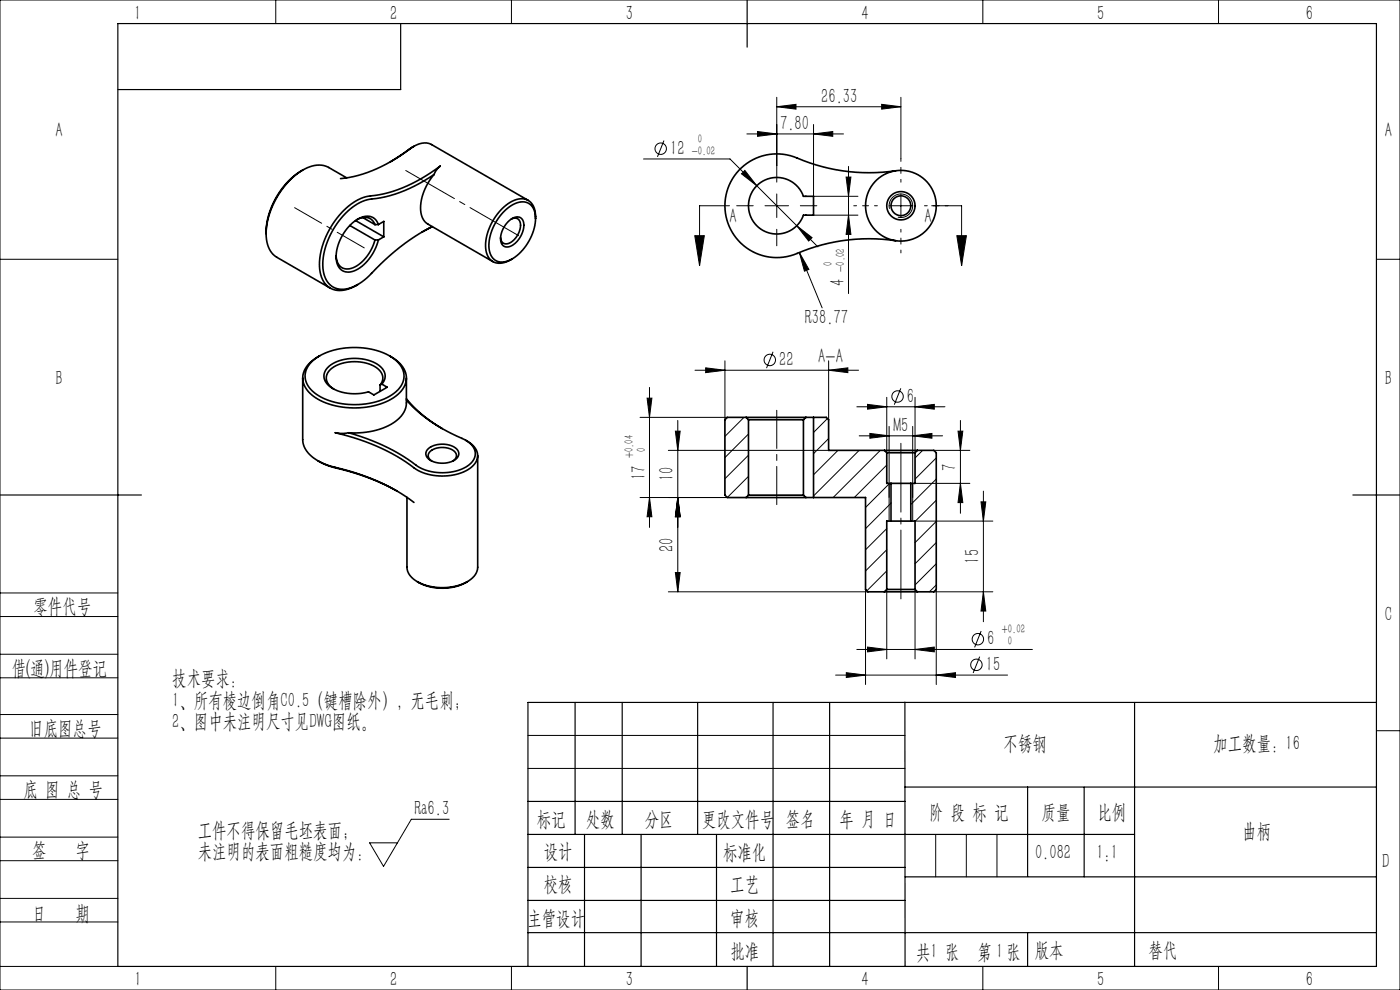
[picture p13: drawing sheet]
<svg xmlns="http://www.w3.org/2000/svg" width="297mm" height="210mm" viewBox="0 0 297 210" stroke-linecap="round" stroke-linejoin="round" font-family="sans-serif">
<defs><g id="words">
<g font-size="4.4">
<text x="28.5" y="4.1">1</text>
<text x="82.7" y="4.1">2</text>
<text x="132.7" y="4.1">3</text>
<text x="182.7" y="4.1">4</text>
<text x="232.7" y="4.1">5</text>
<text x="277" y="4.1">6</text>
<text x="174.2" y="21.8">26.33</text>
<text x="11.8" y="29.2">A</text>
<text x="165.5" y="27.5">7.80</text>
<text x="293.8" y="29.1">A</text>
<text x="142.2" y="32.8">12</text>
<text x="154.8" y="47.3">A</text>
<text x="196.1" y="47.3">A</text>
<text x="179.1" y="60.7" transform="rotate(-90 179.1 60.7)">4</text>
<text x="170.7" y="68.8">R38.77</text>
<text x="165.3" y="77.7">22</text>
<text x="173.6" y="77.1">A-A</text>
<text x="11.8" y="81.6">B</text>
<text x="293.8" y="81.6">B</text>
<text x="192.4" y="85.4">6</text>
<text x="189.5" y="91.6">M5</text>
<text x="136.9" y="101.8" transform="rotate(-90 136.9 101.8)">17</text>
<text x="202.9" y="100" transform="rotate(-90 202.9 100)">7</text>
<text x="142.9" y="102.1" transform="rotate(-90 142.9 102.1)">10</text>
<text x="142.9" y="117.1" transform="rotate(-90 142.9 117.1)">20</text>
<text x="207.7" y="119.6" transform="rotate(-90 207.7 119.6)">15</text>
<text x="7.1" y="130.1">零件代号</text>
<text x="293.8" y="131.6">C</text>
<text x="209.5" y="136.9">6</text>
<text x="2.5" y="143.2">借(通)用件登记</text>
<text x="209.1" y="142.3">15</text>
<text x="36.5" y="145.4">技术要求：</text>
<text x="36.5" y="149.9">1、所有棱边倒角C0.5（键槽除外），无毛刺；</text>
<text x="6.2" y="155.8">旧底图总号</text>
<text x="36.5" y="154.4">2、图中未注明尺寸见DWG图纸。</text>
<text x="212.9" y="159.1">不锈钢</text>
<text x="257.4" y="159.1">加工数量：16</text>
<text x="5" y="168.9">底 图 总 号</text>
<text x="87.9" y="172.9">Ra6.3</text>
<text x="197.1" y="173.8">阶 段 标 记</text>
<text x="221" y="173.8">质量</text>
<text x="232.8" y="173.8">比例</text>
<text x="42" y="177.6">工件不得保留毛坯表面；</text>
<text x="113.9" y="175.2">标记</text>
<text x="124.3" y="175.2">处数</text>
<text x="136.8" y="175.2">分区</text>
<text x="148.9" y="175.2">更改文件号</text>
<text x="166.7" y="175.2">签名</text>
<text x="178.1" y="175.2">年 月 日</text>
<text x="263.5" y="177.9">曲柄</text>
<text x="6.8" y="181.9">签</text>
<text x="16" y="181.9">字</text>
<text x="42" y="182.1">未注明的表面粗糙度均为：</text>
<text x="115.3" y="182.1">设计</text>
<text x="153.4" y="182.1">标准化</text>
<text x="219.6" y="182.1">0.082</text>
<text x="232.6" y="182.1">1:1</text>
<text x="293.3" y="184.2">D</text>
<text x="115.3" y="189">校核</text>
<text x="154.9" y="189">工艺</text>
<text x="6.8" y="195.2">日</text>
<text x="16" y="195.2">期</text>
<text x="111.9" y="196.2">主管设计</text>
<text x="154.9" y="196.2">审核</text>
<text x="154.9" y="203.1">批准</text>
<text x="194.4" y="203.4">共 张</text>
<text x="197.4" y="203.1">1</text>
<text x="207.4" y="203.4">第 张</text>
<text x="211.3" y="203.1">1</text>
<text x="219.5" y="203.1">版本</text>
<text x="243.6" y="203.1">替代</text>
<text x="28.5" y="209.2">1</text>
<text x="82.7" y="209.1">2</text>
<text x="132.7" y="209.1">3</text>
<text x="182.7" y="209.1">4</text>
<text x="232.7" y="209.1">5</text>
<text x="277" y="209.1">6</text>
</g>
<g font-size="2.6">
<text x="146.8" y="32.8">-0.02</text>
<text x="148.1" y="30.2">0</text>
<text x="176.5" y="56.4" transform="rotate(-90 176.5 56.4)">0</text>
<text x="179.1" y="57.7" transform="rotate(-90 179.1 57.7)">-0.02</text>
<text x="136.9" y="95.9" transform="rotate(-90 136.9 95.9)">0</text>
<text x="134.3" y="97.2" transform="rotate(-90 134.3 97.2)">+0.04</text>
<text x="212.5" y="134.3">+0.02</text>
<text x="213.8" y="136.9">0</text>
</g>
</g></defs>
<g fill="none" stroke="#000" stroke-width=".21">
<path d="M0 0h297v210h-297zM58.5 0v5M108.5 0v5M208.5 0v5M258.5 0v5M136.5 33.7h18.4l5.6 5.7M140.9 29.8l-1.4 3.5M157.3 36.9l.7-.7 2.5 3.2zM158.4 28.4h20.5M160.5 39.4l13 13M160.7 27.9l4.1 .5-4.1 .5zM164.8 22.6l4.1-.5v1z"/>
<path d="M164.8 20.6v14.5M164.8 22.6h26.3M172.6 28.4l4.1-.5v1zM172.6 26.4v15.2h9.4M179.5 37.6h1l-.5 4zM180 35.3v27M187 22.1l4.1 .5-4.1 .5zM191.1 20.6v13M0 55h25M147.4 50h2l-1 6.3zM154.8 43.6h-6.4v12.7M162.3 43.6h5"/>
<path d="M164.8 41.1v5M169 47.9l3.3 2.5-.7 .7zM169.6 53.6l4.8 11.7M169.6 53.6l2 3.5-.9 .4zM172.6 45.6h9.4M180 45.6l.5 4.1h-1zM188.6 43.6h5M188.7 44.3a2.5 2.5 0 0 1 2.2-3.1 2.5 2.5 0 0 1 2.7 2.7 2.5 2.5 0 0 1-3.1 2.2M191.1 41.1v5M197.6 43.6h6.4v12.7M203 50h2l-1 6.3zM292 55h5"/>
<path d="M147.4 78.5h34.7M149.7 78l4.1 .5-4.1 .5zM153.8 76.5v12.5M164 74.6l-1.4 3.5M175.8 78.5l4.1-.5v1zM175.8 76.5v12.5M135.8 88.5h18.5M137.3 84.5h1l-.5 4zM137.8 82.2v29.7M141.8 95.5h34M143.3 91.5h1l-.5 4zM143.8 89.2v36.3"/>
<path d="M157.8 88.5l-4 4.1M158.8 92.1l-5 5M158.8 96.6l-5 5M175.5 88.8l-2.9 2.9M175.8 93l-3.2 3.2M177.8 95.5l-5.2 5.2M181.8 86.3h18.7M182.3 95.5l-9.7 9.7M182.3 92.4h17.7M184 85.8l4.1 .5-4.1 .5zM184.5 91.9l4.1 .5-4.1 .6zM186.7 95.5l-10 10"/>
<path d="M188.1 98.7l-6.9 6.8M188.1 84.3v11.7M188.6 90.4v20.1M191.1 82.4l-1.4 3.4M193.6 92.4l4.1-.5v1.1zM193.6 90.4v20.1M194.1 86.3l4.1-.5v1zM194.1 84.3v11.7M195.7 95.5l-1.6 1.6M198.1 95.5h7.6M198.6 97.1l-4.5 4.5M203.2 91.5h1.1l-.6 4z"/>
<path d="M203.7 89.2v19.7M135.8 105.5h35.2M137.8 105.5l.5 4.1h-1zM143.8 105.5l.5 4.1h-1zM158.8 101l-4.5 4.5M188.1 112.1l-4.5 4.5M188.1 116.6l-4.5 4.5M188.7 102.5l-5.1 5.1M189 106.7l-5.4 5.4M194.1 110.5h16.5M194.1 102.5h11.6M198.6 101.6l-5.4 5.4"/>
<path d="M198.6 106.1l-4.5 4.5M198.6 110.6l-4.5 4.5M198.6 115.1l-4.5 4.5M198.6 119.6l-4.5 4.5M203.7 102.5l.6 4.1h-1.1zM208.1 106.5h1l-.5 4zM208.6 104.2v27.7M0 138.8h25M0 125.8h25M0 130.8h25M141.8 125.5h42.3M143.3 121.5h1l-.5 4z"/>
<path d="M181.8 137.8h37.2M183.6 125v20.2M184 137.3l4.1 .5-4.1 .5zM188.1 121.1l-4.2 4.2M188.1 125v14.8M194.1 137.8l4.1-.5v1zM194.1 125v14.8M198.1 125.5h12.5M198.6 124.1l-1.4 1.4M198.6 125v20.2M207.8 139.3l-1.4 3.5M208.1 133.9l-1.3 3.4"/>
<path d="M208.6 125.5l.5 4.1h-1zM0 143.8h25M0 156.6h25M0 151.6h25M112 156h80M177.3 143.2h36.4M179.5 142.7l4.1 .5-4.1 .5zM198.6 143.2l4.1-.5v1zM292 155h5M0 169.6h25M0 164.6h25M0 177.6h25"/>
<path d="M95.3 173.8h-8l-5.9 10-3-5h5.9M112 163h80M198.5 177v9M205 177v9M211.5 177v9M0 182.6h25M0 190.6h25M0 195.6h25M0 205h25M58.5 205v5M108.5 205v5M208.5 205v5"/>
<path d="M258.5 205v5"/>
<circle cx="140.2" cy="31.5" r="1.21"/>
<circle cx="163.3" cy="76.4" r="1.21"/>
<circle cx="190.4" cy="84.1" r="1.21"/>
<circle cx="207.4" cy="135.6" r="1.21"/>
<circle cx="207.1" cy="141" r="1.21"/>
</g>
<path d="M77.3 52.6l-14.8-8.5" fill="none" stroke="#000" stroke-width=".21" stroke-dasharray="30.5 1.3 1.3 1.3" stroke-dashoffset="23.9"/>
<path d="M110 50l-23.9-13.8" fill="none" stroke="#000" stroke-width=".21" stroke-dasharray="30.5 1.3 1.3 1.3" stroke-dashoffset="18.5"/>
<path d="M164.8 107v-20" fill="none" stroke="#000" stroke-width=".21" stroke-dasharray="30.5 1.3 1.3 1.3" stroke-dashoffset="22.4"/>
<path d="M191.1 127v-33" fill="none" stroke="#000" stroke-width=".21" stroke-dasharray="30.5 1.3 1.3 1.3" stroke-dashoffset="15.9"/>
<g fill="none" stroke="#000" stroke-width=".25">
<path d="M25 5h267v200h-267zM85 5v14h-60M158.5 0v10M0 105h30M287 105h10M122 149v28M132 149v28M148 149v28M164 149v56M176 149v56M192 148.9v56.1M240.7 149v56"/>
<path d="M292 149h-180v56M112 177h128.7M112 170h80M124 177v28M136 177v28M152 177v28M192 166.9h100M218 166.9v19M230 167v19M112 197.8h180M112 184h80M112 191h80"/>
<path d="M192 186h100M218 197.8v7.2M158.5 205v5"/>
</g>
<path d="M191.1 38.6v-5M186.1 43.6h-5M191.1 48.6v5M196.1 43.6h5" fill="none" stroke="#000" stroke-width=".21" stroke-dasharray="30.5 1.3 1.3 1.3" stroke-dashoffset="29.9"/>
<path d="M164.8 38.6v-3.5M159.8 43.6h-3.5M164.8 48.6v3.5M169.8 43.6h3.5" fill="none" stroke="#000" stroke-width=".21" stroke-dasharray="30.5 1.3 1.3 1.3"/>
<g fill="#000">
<path d="M169.6 53.6l2 3.5-.9 .4z"/>
<path d="M172.6 28.4l4.1-.5v1zM160.7 27.9l4.1 .5-4.1 .5zM187 22.1l4.1 .5-4.1 .5zM164.8 22.6l4.1-.5v1zM175.8 78.5l4.1-.5v1zM149.7 78l4.1 .5-4.1 .5z"/>
<path d="M169 47.9l2.6 3.2 .7-.7zM158 36.2l-.7 .7 3.2 2.5zM184.5 91.9l4.1 .5-4.1 .6zM193.6 92.4l4.1-.5v1.1zM184 85.8l4.1 .5-4.1 .5zM194.1 86.3l4.1-.5v1zM184 137.3l4.1 .5-4.1 .5zM194.1 137.8l4.1-.5v1zM179.5 142.7l4.1 .5-4.1 .5zM198.6 143.2l4.1-.5v1z"/>
<path d="M179.5 37.6h1l-.5 4zM180 45.6l.5 4.1h-1zM137.3 84.5h1l-.5 4zM137.8 105.5l.5 4.1h-1z"/>
<path d="M203 50h2l-1 6.3zM147.4 50h2l-1 6.3z"/>
<path d="M143.8 105.5l.5 4.1h-1zM143.3 91.5h1l-.5 4zM143.3 121.5h1l-.5 4zM143.8 105.5l.5 4.1h-1z"/>
<path d="M208.6 125.5l.5 4.1h-1zM208.1 106.5h1l-.5 4zM203.7 102.5l.6 4.1h-1.1zM203.2 91.5h1.1l-.6 4z"/>
</g>
<g fill="none" stroke="#000" stroke-width=".35">
<path d="M64.2 36.1a16.3 16.3 0 0 0-7.7 13.4M72.2 37.9a30.5 30.5 0 0 0 15.3-6.7 4 4 0 0 1 4.1-.5l20.5 11.8M73.5 37.7l-3.8-2.2a5.7 5.7 0 0 0-6 .9 17.3 17.3 0 0 0-7.2 13.1M87.8 31l-5 3.3M92.1 37l.7-1.3 .6-.5a30.2 30.2 0 0 1-15.8 6.5 15 15 0 0 0-8.7 9.1 10.7 10.7 0 0 0-.3 8.9 4.3 4.3 0 0 0 5.9 1.4l1.4-.7M92.1 37a29.3 29.3 0 0 1-14.3 5.4 14.4 14.4 0 0 0-8.3 8.9 10.1 10.1 0 0 0-.3 8.1 4.1 4.1 0 0 0 5.6 1.5 13.2 13.2 0 0 0 5-3.9 44.9 44.9 0 0 1 11.9-8.9M92.1 37a10.5 10.5 0 0 0-2.7 8.5l.5 1.2 .7 .8 14 8M160.5 39.4a6 6 0 0 1 9.9 2.2h2.2v4h-2.2a6 6 0 0 1-8.8 3.1 6 6 0 0 1-1.1-9.3zM190 36.2a39.2 39.2 0 0 1-21.6-2.9 11 11 0 0 0-14.6 10.7 11 11 0 0 0 15.3 9.8 38.8 38.8 0 0 1 20.9-2.7M56.5 49.5a5.5 5.5 0 0 0 2.2 5.1l11.3 6.5M74.2 47.8l5.3 3.1M75.4 46.8l6 3.4"/>
<path d="M75.7 46.6a2.47 2.47 0 0 1 3.8 1M77 46.1l2.5 1.5M79.5 50.9a8.5 8.5 0 0 1-5.3 6.1 2.46 2.46 0 0 1-2.9-2.8M80.3 47.6a2.67 2.67 0 0 0-4.3-1.2 9.6 9.6 0 0 0-4.5 9.3 2.62 2.62 0 0 0 4.1 1.6 10 10 0 0 0 4.7-6.4M80.3 47.6l1.1-.6v3.2M80.3 50.9h-.8M80.3 47.6h-.8M81.4 50.2l-1.1 .7M91.7 48.1l-2.2 1.1M106.8 45a5.1 5.1 0 0 1 5.1-2 3.8 3.8 0 0 1 1.6 4.4 10.5 10.5 0 0 1-5.9 8 2.81 2.81 0 0 1-3.9-2.9 10.7 10.7 0 0 1 3.1-7.5zM107.8 47a2.1 2.1 0 0 1 2.9-.6 4 4 0 0 1-.9 4.7 2.49 2.49 0 0 1-3 1.1 3.1 3.1 0 0 1 0-3.8zM108.5 46.5a1.33 1.33 0 0 1 1.6 .1 1.33 1.33 0 0 1 .3 1.5 4 4 0 0 1-3.2 3.6 1.25 1.25 0 0 1-1-1.3"/>
<path d="M113.6 46.3a3.6 3.6 0 0 0-2.4-4.1 6.8 6.8 0 0 0-5.8 3.3 9.9 9.9 0 0 0-2.1 8.4 3 3 0 0 0 4.6 1.5l.8-.5M66 76.8a14.3 14.3 0 0 1 11.9-2.9 10.1 10.1 0 0 1 7.2 3.9 4.1 4.1 0 0 1-1.5 5.6 15.9 15.9 0 0 1-16.5 .2 4.2 4.2 0 0 1-1.7-6zM67.8 75.5a5.7 5.7 0 0 0-3.6 4.9 5.9 5.9 0 0 0 3.8 4.6 16.9 16.9 0 0 0 16-1 4.4 4.4 0 0 0 0-7.7l-1.4-.8M69.6 77.9a9.3 9.3 0 0 1 11.3 .1 2.42 2.42 0 0 1 .1 3.5l1.1 .6-2.8 1.7-1.1-.7a9.1 9.1 0 0 1-8.8-1.7 2.42 2.42 0 0 1 .2-3.5zM64.2 80.2v13a5.6 5.6 0 0 0 3.7 4.8l1.9 .8a46.7 46.7 0 0 1 18 7.8M67.4 97.7a15.1 15.1 0 0 0 5.3 1.9 47.2 47.2 0 0 1 11.6 4.6M74 91.8l-1.8 .1-1.1-.1a44.3 44.3 0 0 1 17.5 8 11.3 11.3 0 0 0 11.5-.8 2.99 2.99 0 0 0-.4-5.1l-.9-.5M80.6 81.7a2.44 2.44 0 0 0-1-3.9 8.9 8.9 0 0 0-9.5 .6 2.45 2.45 0 0 0 .7 4.1M80.6 81.7v1.3M81 81.5l-.4 .2M86.2 84.9a34.2 34.2 0 0 0 12.7 8.6 2.94 2.94 0 0 1 1.5 4.1 8.5 8.5 0 0 1-7.7 2.6 9 9 0 0 1-5.4-2.2 42.9 42.9 0 0 0-13.3-6.2M86.2 80.2v5.3a5.7 5.7 0 0 1-3.8 4.8 16.9 16.9 0 0 1-8.4 1.5"/>
<path d="M86.2 84.6a27.3 27.3 0 0 0 7.6 6.3M90.8 95.2a5 5 0 0 1 6.2 .2 1.55 1.55 0 0 1-1 2.4 4.7 4.7 0 0 1-5.5-1l-.2-.7zM91.6 97.8a1.33 1.33 0 0 1-.7-1.4 1.33 1.33 0 0 1 1.1-1.1 4 4 0 0 1 4.7 .9 1.25 1.25 0 0 1-.6 1.6M101.3 96.6v23.7a3.7 3.7 0 0 1-2.2 3.1M158.3 88.5h12.7M158.3 88.5h-4l-.5 .5v16l.5 .5h4M158.3 88.5l.5 .5M158.8 89h11.6M158.8 89v16M170.4 89v16M171 88.5h4.3l.5 .5v6.5h11.8M171 88.5l-.6 .5"/>
<path d="M172.6 88.5v17M187.6 95.5h7M187.6 95.5l.5 .5M188.1 96h6M188.1 96v6.5h.9M194.1 96v6.5h-.9M194.6 95.5h3.5l.5 .5v29l-.5 .5h-3.5M194.6 95.5l-.5 .5M86.3 105.5v14.8a4.2 4.2 0 0 0 3.2 3.6 11.9 11.9 0 0 0 9.6-.5M158.3 105.5h12.7M158.8 105h11.6M158.8 105l-.5 .5"/>
<path d="M170.4 105l.6 .5M171 105.5h12.6v19.5l.5 .5h3.5M189 110.5h4.2M189 102.5h4.2M189 110.5h-.9v14.5M189 102.5v8M193.2 110.5h.9v14.5M193.2 102.5v8M88.5 123.4a10.8 10.8 0 0 0 10.6 0M187.6 125.5h7M188.1 125h6M188.1 125l-.5 .5"/>
<path d="M194.1 125l.5 .5"/>
<circle cx="191.1" cy="43.6" r="3"/>
<circle cx="191.1" cy="43.6" r="7.5"/>
<circle cx="191.1" cy="43.6" r="2.1"/>
</g>
<use href="#words"/>
</svg>
